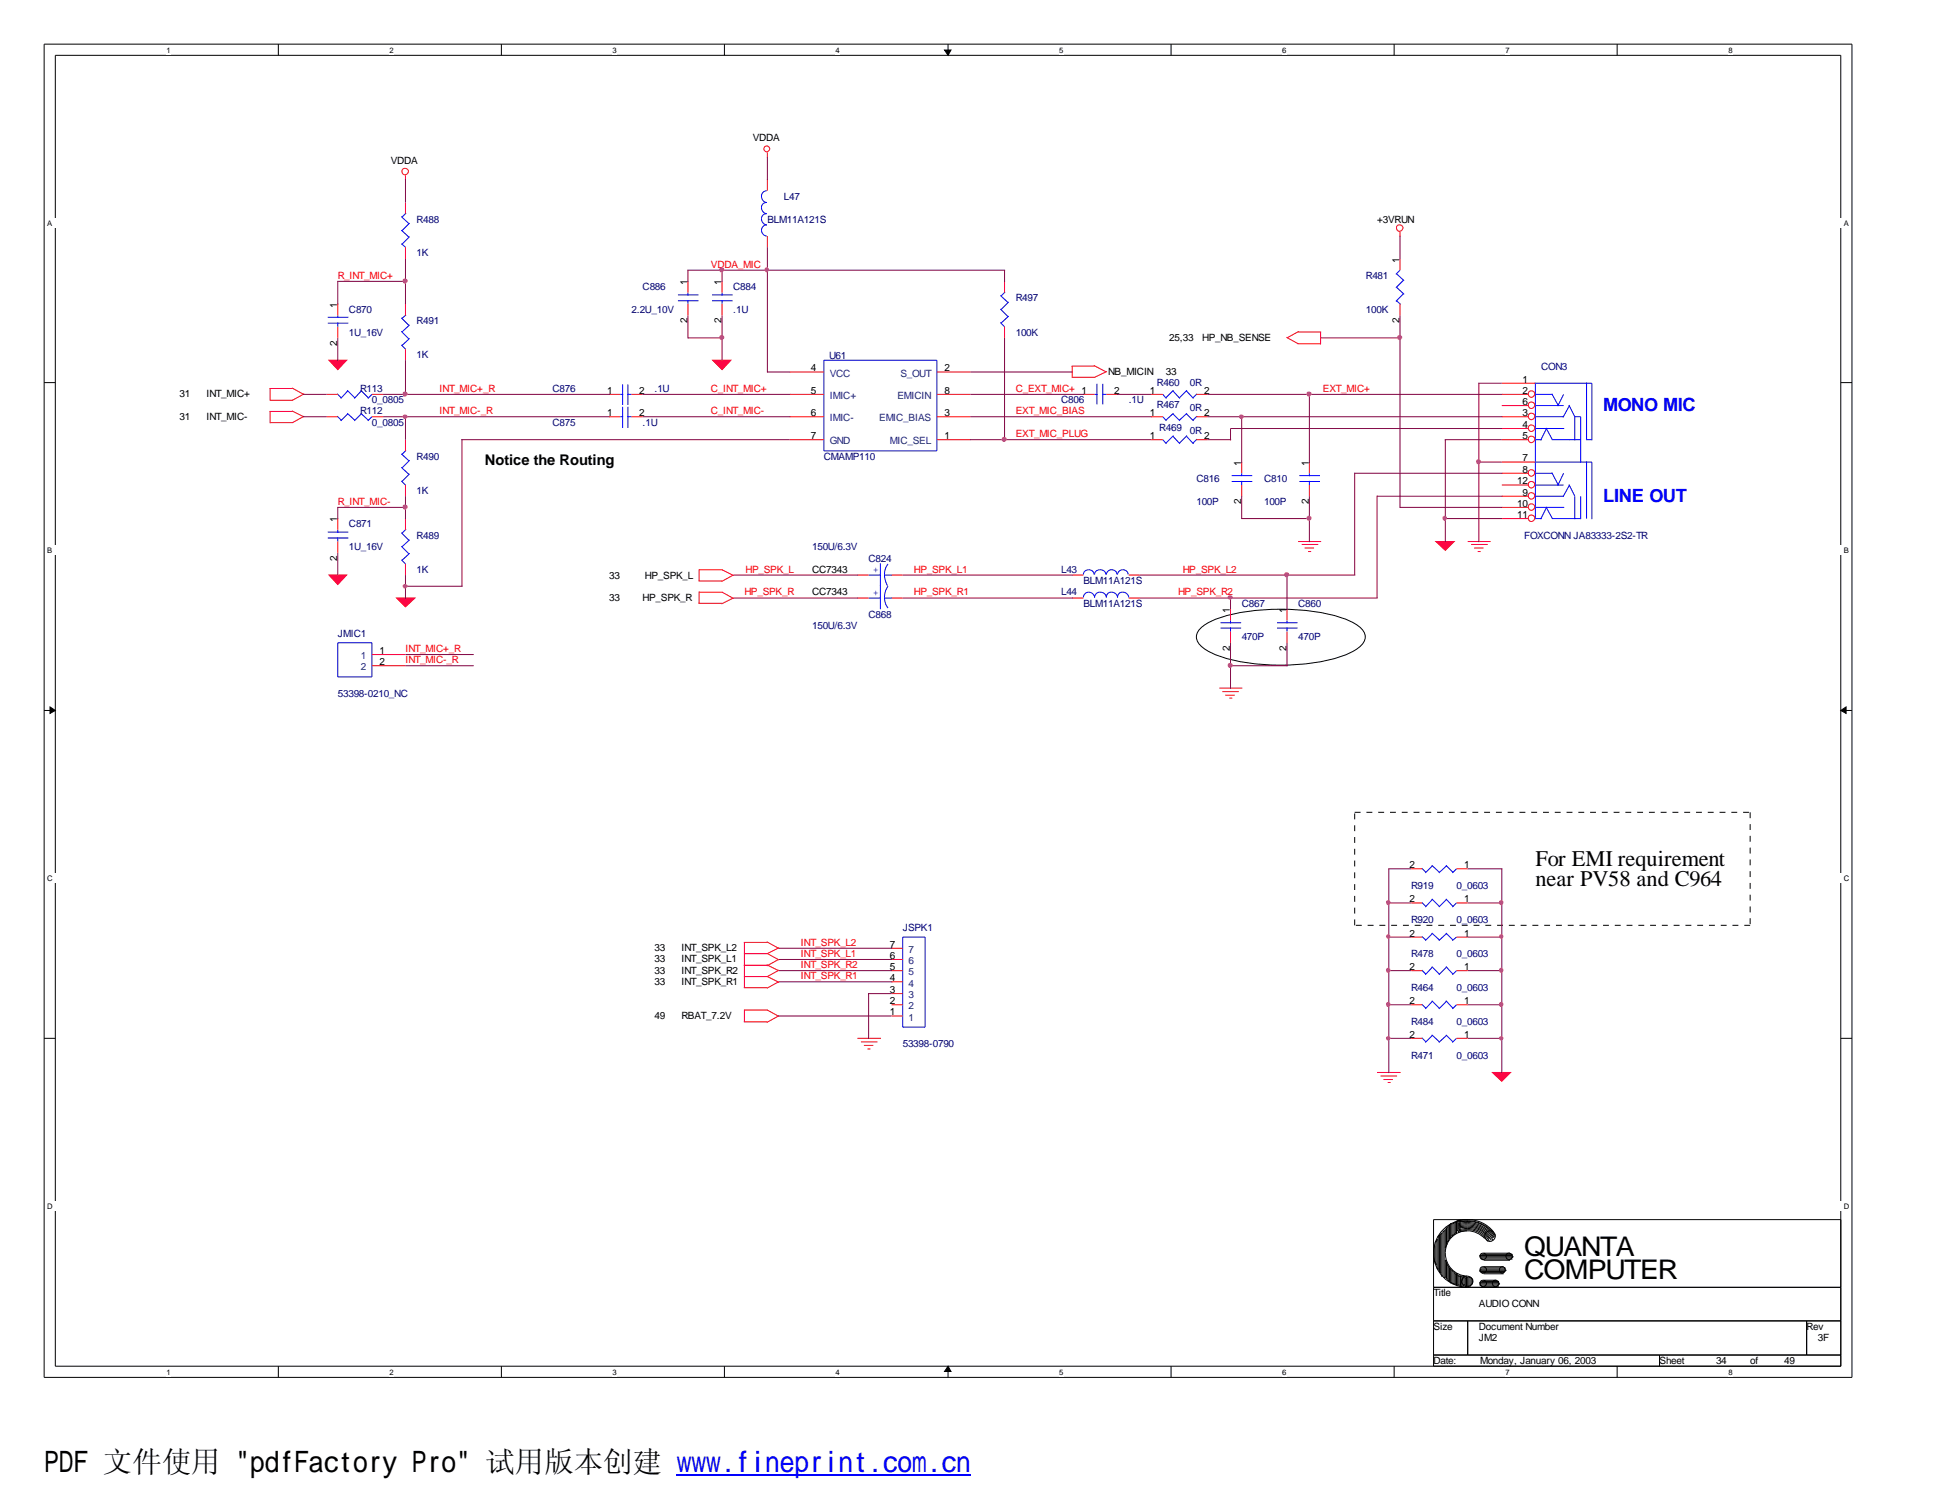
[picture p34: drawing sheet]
<svg xmlns="http://www.w3.org/2000/svg" width="279mm" height="216mm" viewBox="0 0 279 216" stroke-linecap="round" stroke-linejoin="round" font-family="sans-serif">
<defs><g id="words">
<text font-size="4.2" x="6.3" y="211.7">PDF 文件使用 &quot;pdfFactory Pro&quot; 试用版本创建 www.fineprint.com.cn</text>
<g font-size="3.9">
<text x="219.3" y="180.6">QUANTA</text>
<text x="219.3" y="184">COMPUTER</text>
</g>
<g font-size="3.2">
<text x="220.9" y="124.6">For EMI requirement</text>
<text x="220.9" y="127.5">near PV58 and C964</text>
</g>
<g font-size="2.6" fill="#00f">
<text x="230.6" y="59.2">MONO MIC</text>
<text x="230.6" y="72.2">LINE OUT</text>
</g>
<text font-size="2.1" x="69.8" y="66.9">Notice the Routing</text>
<g font-size="1.4">
<text x="56.2" y="23.5">VDDA</text>
<text x="108.3" y="20.3">VDDA</text>
<text x="198.1" y="32">+3VRUN</text>
<text x="98.9" y="41" transform="rotate(-90 98.9 41)">1</text>
<text x="103.8" y="41" transform="rotate(-90 103.8 41)">1</text>
<text x="201.3" y="37.8" transform="rotate(-90 201.3 37.8)">1</text>
<text x="48.5" y="44.3" transform="rotate(-90 48.5 44.3)">1</text>
<text x="98.9" y="46.5" transform="rotate(-90 98.9 46.5)">2</text>
<text x="103.8" y="46.5" transform="rotate(-90 103.8 46.5)">2</text>
<text x="201.3" y="46.5" transform="rotate(-90 201.3 46.5)">2</text>
<text x="48.5" y="49.8" transform="rotate(-90 48.5 49.8)">2</text>
<text x="116.7" y="53.4">4</text>
<text x="135.9" y="53.4">2</text>
<text x="159.4" y="53.9">NB_MICIN</text>
<text x="167.7" y="53.9">33</text>
<text x="168.2" y="49">25,33</text>
<text x="173" y="49">HP_NB_SENSE</text>
<text x="25.8" y="57.2">31</text>
<text x="29.7" y="57.2">INT_MIC+</text>
<text x="87.4" y="56.6">1</text>
<text x="87.4" y="59.9">1</text>
<text x="91.9" y="56.6">2</text>
<text x="91.9" y="59.9">2</text>
<text x="116.7" y="59.9">6</text>
<text x="116.7" y="56.6">5</text>
<text x="135.9" y="56.6">8</text>
<text x="135.9" y="59.9">3</text>
<text x="160.3" y="56.6">2</text>
<text x="165.4" y="56.6">1</text>
<text x="165.4" y="59.9">1</text>
<text x="173.2" y="56.6">2</text>
<text x="173.2" y="59.9">2</text>
<text x="219" y="56.6">2</text>
<text x="219" y="58.3">6</text>
<text x="219" y="59.9">3</text>
<text x="219" y="55">1</text>
<text x="25.8" y="60.5">31</text>
<text x="29.7" y="60.5">INT_MIC-</text>
<text x="116.7" y="63.2">7</text>
<text x="135.9" y="63.2">1</text>
<text x="165.4" y="63.2">1</text>
<text x="173.2" y="63.2">2</text>
<text x="219" y="61.6">4</text>
<text x="219" y="63.2">5</text>
<text x="178.6" y="67" transform="rotate(-90 178.6 67)">1</text>
<text x="188.3" y="67" transform="rotate(-90 188.3 67)">1</text>
<text x="218.3" y="69.7">12</text>
<text x="219" y="68">8</text>
<text x="219" y="71.3">9</text>
<text x="219" y="66.4">7</text>
<text x="48.5" y="75.1" transform="rotate(-90 48.5 75.1)">1</text>
<text x="178.6" y="72.6" transform="rotate(-90 178.6 72.6)">2</text>
<text x="188.3" y="72.6" transform="rotate(-90 188.3 72.6)">2</text>
<text x="218.3" y="72.9">10</text>
<text x="218.3" y="74.5">11</text>
<text x="48.5" y="80.7" transform="rotate(-90 48.5 80.7)">2</text>
<text x="87.6" y="83.2">33</text>
<text x="92.8" y="83.2">HP_SPK_L</text>
<text x="116.8" y="82.4">CC7343</text>
<text x="87.6" y="86.4">33</text>
<text x="92.5" y="86.4">HP_SPK_R</text>
<text x="116.8" y="85.6">CC7343</text>
<text x="177" y="88.1" transform="rotate(-90 177 88.1)">1</text>
<text x="185.1" y="88.1" transform="rotate(-90 185.1 88.1)">1</text>
<text x="54.6" y="94.1">1</text>
<text x="54.6" y="95.7">2</text>
<text x="177" y="93.6" transform="rotate(-90 177 93.6)">2</text>
<text x="185.1" y="93.6" transform="rotate(-90 185.1 93.6)">2</text>
<text x="202.8" y="124.9">2</text>
<text x="210.7" y="124.9">1</text>
<text x="202.8" y="129.8">2</text>
<text x="210.7" y="129.8">1</text>
<text x="94.1" y="136.8">33</text>
<text x="98" y="136.8">INT_SPK_L2</text>
<text x="128" y="137.9">6</text>
<text x="128" y="136.3">7</text>
<text x="202.8" y="134.7">2</text>
<text x="210.7" y="134.7">1</text>
<text x="94.1" y="138.4">33</text>
<text x="94.1" y="140.1">33</text>
<text x="94.1" y="141.7">33</text>
<text x="98" y="138.4">INT_SPK_L1</text>
<text x="98" y="140.1">INT_SPK_R2</text>
<text x="98" y="141.7">INT_SPK_R1</text>
<text x="128" y="142.8">3</text>
<text x="128" y="141.1">4</text>
<text x="128" y="139.5">5</text>
<text x="202.8" y="139.5">2</text>
<text x="210.7" y="139.5">1</text>
<text x="94.1" y="146.6">49</text>
<text x="98" y="146.6">RBAT_7.2V</text>
<text x="128" y="146">1</text>
<text x="128" y="144.4">2</text>
<text x="202.8" y="144.4">2</text>
<text x="202.8" y="149.3">2</text>
<text x="210.7" y="144.4">1</text>
<text x="210.7" y="149.3">1</text>
<text x="206.2" y="186.4">Title</text>
<text x="206.2" y="191.3">Size</text>
<text x="212.8" y="188">AUDIO CONN</text>
<text x="212.8" y="191.3">Document Number</text>
<text x="259.9" y="191.3">Rev</text>
<text x="206.2" y="196.2">Date:</text>
<text x="212.8" y="193">JM2</text>
<text x="212.9" y="196.2">Monday, January 06, 2003</text>
<text x="238.8" y="196.2">Sheet</text>
<text x="246.9" y="196.2">34</text>
<text x="251.8" y="196.2">of</text>
<text x="256.7" y="196.2">49</text>
<text x="261.5" y="193">3F</text>
</g>
<g font-size="1.4" fill="#000080">
<text x="112.8" y="28.7">L47</text>
<text x="59.9" y="32">R488</text>
<text x="110.4" y="32">BLM11A121S</text>
<text x="59.9" y="36.8">1K</text>
<text x="92.5" y="41.7">C886</text>
<text x="105.5" y="41.7">C884</text>
<text x="196.5" y="40.1">R481</text>
<text x="50.2" y="45">C870</text>
<text x="59.9" y="46.7">R491</text>
<text x="90.8" y="45">2.2U_10V</text>
<text x="105.5" y="45">.1U</text>
<text x="146.1" y="43.3">R497</text>
<text x="196.5" y="45">100K</text>
<text x="50.2" y="48.3">1U_16V</text>
<text x="59.9" y="51.5">1K</text>
<text x="119.3" y="51.6">U61</text>
<text x="146.1" y="48.3">100K</text>
<text x="221.7" y="53.3">CON3</text>
<text x="51.8" y="56.4">R113</text>
<text x="51.8" y="59.6">R112</text>
<text x="53.5" y="58">0_0805</text>
<text x="79.5" y="56.4">C876</text>
<text x="94.1" y="56.4">.1U</text>
<text x="152.7" y="58">C806</text>
<text x="162.4" y="58">.1U</text>
<text x="166.5" y="55.5">R460</text>
<text x="166.5" y="58.7">R467</text>
<text x="171.2" y="59.1">0R</text>
<text x="171.2" y="55.5">0R</text>
<text x="53.5" y="61.2">0_0805</text>
<text x="79.5" y="61.2">C875</text>
<text x="92.5" y="61.2">.1U</text>
<text x="166.8" y="62.1">R469</text>
<text x="171.2" y="62.4">0R</text>
<text x="59.9" y="66.1">R490</text>
<text x="59.9" y="71">1K</text>
<text x="118.5" y="66.1">CMAMP110</text>
<text x="172.1" y="69.3">C816</text>
<text x="181.9" y="69.3">C810</text>
<text x="50.2" y="75.9">C871</text>
<text x="59.9" y="77.5">R489</text>
<text x="172.1" y="72.6">100P</text>
<text x="181.9" y="72.6">100P</text>
<text x="219.3" y="77.5">FOXCONN JA83333-2S2-TR</text>
<text x="50.2" y="79.2">1U_16V</text>
<text x="59.9" y="82.4">1K</text>
<text x="116.8" y="79.2">150U/6.3V</text>
<text x="125" y="80.8">C824</text>
<text x="152.7" y="82.4">L43</text>
<text x="155.9" y="84">BLM11A121S</text>
<text x="125" y="88.9">C868</text>
<text x="152.7" y="85.6">L44</text>
<text x="155.9" y="87.3">BLM11A121S</text>
<text x="178.6" y="87.3">C867</text>
<text x="186.8" y="87.3">C860</text>
<text x="48.6" y="91.6">JMIC1</text>
<text x="116.8" y="90.5">150U/6.3V</text>
<text x="178.6" y="92.1">470P</text>
<text x="186.8" y="92.1">470P</text>
<text x="48.6" y="100.2">53398-0210_NC</text>
<text x="203" y="127.9">R919</text>
<text x="209.6" y="127.9">0_0603</text>
<text x="129.9" y="133.9">JSPK1</text>
<text x="203" y="132.8">R920</text>
<text x="203" y="137.7">R478</text>
<text x="209.6" y="132.8">0_0603</text>
<text x="209.6" y="137.7">0_0603</text>
<text x="203" y="142.5">R464</text>
<text x="209.6" y="142.5">0_0603</text>
<text x="203" y="147.4">R484</text>
<text x="209.6" y="147.4">0_0603</text>
<text x="129.9" y="150.6">53398-0790</text>
<text x="203" y="152.3">R471</text>
<text x="209.6" y="152.3">0_0603</text>
</g>
<g font-size="1.4" fill="#f00">
<text x="48.6" y="40.1">R_INT_MIC+</text>
<text x="102.3" y="38.5">VDDA_MIC</text>
<text x="63.2" y="59.6">INT_MIC-_R</text>
<text x="63.2" y="56.4">INT_MIC+_R</text>
<text x="102.3" y="56.4">C_INT_MIC+</text>
<text x="102.3" y="59.6">C_INT_MIC-</text>
<text x="146.1" y="56.4">C_EXT_MIC+ 1</text>
<text x="146.1" y="59.6">EXT_MIC_BIAS</text>
<text x="190.3" y="56.4">EXT_MIC+</text>
<text x="146.1" y="62.9">EXT_MIC_PLUG</text>
<text x="48.6" y="72.6">R_INT_MIC-</text>
<text x="107.3" y="82.4">HP_SPK_L</text>
<text x="131.5" y="82.4">HP_SPK_L1</text>
<text x="170.2" y="82.4">HP_SPK_L2</text>
<text x="107.1" y="85.6">HP_SPK_R</text>
<text x="131.5" y="85.6">HP_SPK_R1</text>
<text x="169.5" y="85.6">HP_SPK_R2</text>
<text x="58.3" y="93.7">INT_MIC+_R</text>
<text x="58.3" y="95.4">INT_MIC-_R</text>
<text x="115.2" y="137.7">INT_SPK_L1</text>
<text x="115.2" y="136.1">INT_SPK_L2</text>
<text x="115.2" y="139.3">INT_SPK_R2</text>
<text x="115.2" y="140.9">INT_SPK_R1</text>
</g>
<g font-size="1.4" fill="#004080">
<text x="119.4" y="57.4">IMIC+</text>
<text x="119.4" y="54.2">VCC</text>
<text x="129.1" y="57.4">EMICIN</text>
<text x="129.5" y="54.2">S_OUT</text>
<text x="119.4" y="63.9">GND</text>
<text x="119.4" y="60.6">IMIC-</text>
<text x="126.5" y="60.6">EMIC_BIAS</text>
<text x="128" y="63.9">MIC_SEL</text>
<text x="51.9" y="94.8">1</text>
<text x="51.9" y="96.4">2</text>
<text x="130.7" y="137.1">7</text>
<text x="130.7" y="143.6">3</text>
<text x="130.7" y="141.9">4</text>
<text x="130.7" y="140.3">5</text>
<text x="130.7" y="138.7">6</text>
<text x="130.7" y="146.8">1</text>
<text x="130.7" y="145.2">2</text>
</g>
<g font-size="1.4" fill="#00f">
<text x="126.4" y="82.4" transform="rotate(-90 126.4 82.4)">+</text>
<text x="126.4" y="85.7" transform="rotate(-90 126.4 85.7)">+</text>
</g>
<g font-size="1.1">
<text x="24" y="7.6">1</text>
<text x="56" y="7.6">2</text>
<text x="88.1" y="7.6">3</text>
<text x="120.2" y="7.6">4</text>
<text x="152.4" y="7.6">5</text>
<text x="184.5" y="7.6">6</text>
<text x="216.6" y="7.6">7</text>
<text x="248.7" y="7.6">8</text>
<text x="6.8" y="32.5">A</text>
<text x="265.3" y="32.5">A</text>
<text x="6.8" y="79.6">B</text>
<text x="265.3" y="79.6">B</text>
<text x="6.8" y="126.7">C</text>
<text x="265.3" y="126.7">C</text>
<text x="6.8" y="173.9">D</text>
<text x="265.3" y="173.9">D</text>
<text x="24" y="197.8">1</text>
<text x="56" y="197.8">2</text>
<text x="88.1" y="197.8">3</text>
<text x="120.2" y="197.8">4</text>
<text x="152.4" y="197.8">5</text>
<text x="184.5" y="197.8">6</text>
<text x="216.6" y="197.8">7</text>
<text x="248.7" y="197.8">8</text>
</g>
</g></defs>
<path d="M6.3 6.3h260.1v191.8h-260.1zM8 8h256.8v188.5h-256.8z" fill="none" stroke="#000" stroke-width=".14"/>
<g fill="#fff">
<path d="M24 6.5h.6v1.4h-.6z"/>
<path d="M24 196.7h.6v1.3h-.6z"/>
</g>
<path d="M40 6.3v1.7M40 196.5v1.6" fill="none" stroke="#000" stroke-width=".14"/>
<g fill="#fff">
<path d="M56 6.5h.6v1.4h-.6z"/>
<path d="M56 196.7h.6v1.3h-.6z"/>
</g>
<path d="M72.1 6.3v1.7M72.1 196.5v1.6" fill="none" stroke="#000" stroke-width=".14"/>
<g fill="#fff">
<path d="M88.1 6.5h.6v1.4h-.6z"/>
<path d="M88.1 196.7h.6v1.3h-.6z"/>
</g>
<path d="M104.2 6.3v1.7M104.2 196.5v1.6" fill="none" stroke="#000" stroke-width=".14"/>
<g fill="#fff">
<path d="M120.2 6.5h.6v1.4h-.6z"/>
<path d="M120.2 196.7h.6v1.3h-.6z"/>
</g>
<path d="M136.4 6.3v1.7M136.4 196.5v1.6" fill="none" stroke="#000" stroke-width=".14"/>
<g fill="#000" stroke="#000" stroke-width=".14">
<path d="M135.9 7.2h.9l-.4 .8z" fill-rule="evenodd"/>
<path d="M136.4 196.5l.4 .8h-.9z" fill-rule="evenodd"/>
</g>
<g fill="#fff">
<path d="M152.4 6.5h.6v1.4h-.6z"/>
<path d="M152.4 196.7h.6v1.3h-.6z"/>
</g>
<path d="M168.5 6.3v1.7M168.5 196.5v1.6" fill="none" stroke="#000" stroke-width=".14"/>
<g fill="#fff">
<path d="M184.5 6.5h.6v1.4h-.6z"/>
<path d="M184.5 196.7h.6v1.3h-.6z"/>
</g>
<path d="M200.6 6.3v1.7M200.6 196.5v1.6" fill="none" stroke="#000" stroke-width=".14"/>
<g fill="#fff">
<path d="M216.6 6.5h.6v1.4h-.6z"/>
<path d="M216.6 196.7h.6v1.3h-.6z"/>
</g>
<path d="M232.7 6.3v1.7M232.7 196.5v1.6" fill="none" stroke="#000" stroke-width=".14"/>
<g fill="#fff">
<path d="M248.7 6.5h.6v1.4h-.6z"/>
<path d="M248.7 196.7h.6v1.3h-.6z"/>
<path d="M6.8 31.4h259.2v1.4h-259.2z"/>
<path d="M6.8 78.5h259.2v1.3h-259.2z"/>
</g>
<path d="M6.3 55h1.7M264.8 55h1.6" fill="none" stroke="#000" stroke-width=".14"/>
<path d="M6.8 125.6h259.2v1.4h-259.2z" fill="#fff"/>
<path d="M6.3 102.2h1.7M264.8 102.2h1.6" fill="none" stroke="#000" stroke-width=".14"/>
<g fill="#000" stroke="#000" stroke-width=".14">
<path d="M7.2 101.7l.8 .5-.8 .4z" fill-rule="evenodd"/>
<path d="M264.8 102.2l.8-.5v.9z" fill-rule="evenodd"/>
</g>
<path d="M6.8 172.8h259.2v1.4h-259.2z" fill="#fff"/>
<g fill="none" stroke="#000" stroke-width=".14">
<path d="M172.6 90.6a10.2 10.2 0 0 1 5.5-2.4 32.9 32.9 0 0 1 14.7 .6 7.1 7.1 0 0 1 3.2 1.8 1.51 1.51 0 0 1 0 2.1 10.4 10.4 0 0 1-5.6 2.4 31.6 31.6 0 0 1-14.7-.6 7 7 0 0 1-3.1-1.8 1.52 1.52 0 0 1 0-2.1zM6.3 149.4h1.7M264.8 149.4h1.6M206.2 175.4h58.6v21.1h-58.6zM206.4 179.2v2.3M206.6 178.6v3.3M206.8 178.3v4.2M206.8 178.2l-.2 .4M206.9 177.9v4.6M207.1 177.6v5.4M207.2 177.5l-.3 .5M207.3 177.5v5.5"/>
<path d="M207.4 177.4v6.2M207.5 177.3l-.2 .2M207.6 177.1v6.5M207.8 177v6.8M207.9 177l-.3 .2M207.9 176.7v2.9M208.1 176.6v2.4M208.2 176.5v2.2M208.2 178.9l-.3 .6M208.3 176.4l-.2 .3M208.4 176.3v2.2M208.4 178.4l-.2 .2"/>
<path d="M208.5 176.2v2M208.6 176.1l-.2 .3M208.7 175.9v2.1M208.7 176h.3M208.8 177.9l-.3 .2M208.9 176v1.9M209 175.9v1.7M209.1 177.5l-.2 .3M209.2 175.9v1.7M209.3 175.8l-.3 .2M209.4 175.8v1.6M209.5 177.3l-.3 .2"/>
<path d="M209.5 175.7v1.8M209.6 177l.3 .2M209.7 175.6v1.4M209.8 176.7a4.1 4.1 0 0 1 4.5 1.5M209.8 176.5a4.1 4.1 0 0 1 4.7 1.9M209.8 176.4a4.4 4.4 0 0 1 5 2M209.8 176.2a4.5 4.5 0 0 1 5 1.9M209.8 176a4.6 4.6 0 0 1 5.2 2.1M209.9 177a3.6 3.6 0 0 1 4.1 1.6M209.9 176.9a3.8 3.8 0 0 1 4.4 1.7M209.9 175.8l1.2-.2a4.8 4.8 0 0 1 4 2.1M209.9 175.6v1.7"/>
<path d="M210 175.8l1.1-.1a4.5 4.5 0 0 1 4 2.2M210 175.5l-.3 .2M210.1 175.6v1.4M211.1 175.4a4.7 4.7 0 0 1 3.8 1.8M211.1 175.4a4.9 4.9 0 0 0-4.9 4.9 4.9 4.9 0 0 0 4.9 4.9M211.1 177a3.4 3.4 0 0 1 2.5 1.1M211.1 177a3.3 3.3 0 0 0-3.2 3.3 3.3 3.3 0 0 0 3.2 3.3M211.1 175.4h-.4a1.71 1.71 0 0 0-1.3 .5M211.1 177l-1.1 .2M206.2 185.2h58.6M206.2 190h58.6M206.2 194.9h58.6"/>
<path d="M206.4 181.4l.3 .5M206.8 182.4l.2 .2M207.1 182.9l.2 .2M207.8 183.7h.2M207.9 181.2v2.5M207.9 181.3l.3 .4M208.1 181.6v2.3M208.1 183.8l.2 .3M208.2 181.8v2.2M208.2 181.9l.2 .4M208.4 184.1l.2 .3M208.4 182.2v2"/>
<path d="M208.5 182.3v2M208.5 182.4l.3 .2M208.7 184.5h.3M208.7 182.5v2.1M208.9 182.7l.2 .3M208.9 182.6v1.9M209 184.7h.3M209 182.9v1.8M209.2 183l.3 .3M209.2 183v1.7M209.4 183.2v1.5M209.4 184.7l.2 .2"/>
<path d="M209.5 183.1v1.7M209.5 183.2l.3 .3M209.7 184.8h.3M209.7 183.4v1.5M209.9 183.4v1.4M209.9 183.6h.5M210 185h.3M210.1 184.8h.1M210.1 183.6v1.3M210.1 183.5v1.3M210.3 183.6v1.5M210.5 183.6v1.5"/>
<path d="M210.6 183.5l-.5 1.5M210.7 183.5v1.3M210.7 183.6l.2 .3M210.7 184.7l-.2 .3M210.8 185h.3M210.8 183.8v1.3M211 183.7h.2M211 183.6v1.4M211.2 183.7v1.4M211.2 190v4.9M211.2 185h.2M211.3 183.7h.3"/>
<path d="M211.3 183.6v1.4M211.5 183.7v1.4M211.7 183.7v1.1M211.7 183.8l.2 .3M211.8 184.7l-.3 .3M211.8 184v.7M212.9 180.6h4.6M212.9 182.9h3.6M212.9 184.5h2.7M212.9 184.8h2.7M212.9 180.6v.2M212.9 184.5v.2"/>
<path d="M212.9 180.8h4.9M212.9 182.7h3.8M212.9 182.9l.5 .2M212.9 184.7h2.9M212.9 184.8l.5 .3M213 180.9h4.5M213 182.5h3.5M213.1 180.4h4.5M213.1 180.9l.3 .3M213.1 182.4h3.5M213.1 182.5l-.2 .3M213.1 184.3h2.5"/>
<path d="M213.3 181.1h4.3M213.3 183h3.1M213.3 185h2.3M213.4 184.1h1.9M213.4 183.2h2.9M213.4 182.2h2.9M213.4 181.3h3.9M213.4 180.3h3.9M215.6 184.3v.3M215.7 184.7l-.2 .2M216.5 182.4v.2M216.7 182.7l-.3 .3"/>
<path d="M217.5 180.4v.3M217.7 180.8l-.3 .2M238.8 194.9v1.6M259.9 190v4.9"/>
<circle cx="214.4" cy="177.8" r=".75"/>
<circle cx="211.1" cy="184.3" r=".79"/>
<circle cx="213.4" cy="182.7" r=".48"/>
<circle cx="213.4" cy="180.7" r=".48"/>
<circle cx="213.4" cy="184.6" r=".48"/>
<circle cx="215.2" cy="184.6" r=".48"/>
<circle cx="216.1" cy="182.7" r=".45"/>
<circle cx="217.1" cy="180.7" r=".48"/>
</g>
<path d="M194.9 116.8h56.9M251.8 116.8v16.3M194.9 133.1v-16.3M251.8 133.1h-56.9" fill="none" stroke="#000" stroke-width=".14" stroke-dasharray=".8" stroke-linecap="butt"/>
<g fill="#f00" stroke="#f00" stroke-width=".14">
<path d="M214.7 154.3h2.6l-1.2 1.2z" fill-rule="evenodd"/>
<path d="M206.6 77.9h2.6l-1.3 1.3z" fill-rule="evenodd"/>
<path d="M57.1 86h2.6l-1.4 1.3z" fill-rule="evenodd"/>
<path d="M102.5 51.8h2.7l-1.3 1.4z" fill-rule="evenodd"/>
<path d="M47.3 82.7h2.6l-1.3 1.4z" fill-rule="evenodd"/>
<path d="M47.3 51.8h2.6l-1.3 1.4z" fill-rule="evenodd"/>
</g>
<g fill="none" stroke="#f00" stroke-width=".14">
<path d="M58.3 25.2v.7M58.3 29.1v1.6M58.3 35.6v1.7M110.4 21.9v.8M110.4 25.8v1.6M110.4 34v1.6M201.4 33.4v.6M201.4 37.3v1.6M38.8 55.9h3.3M38.8 59.2h3.3M38.9 55.9v1.8M38.9 59.2v1.7"/>
<path d="M38.9 57.6h3.3M42 55.8l1.7 .9M42 59.1l1.7 .8M43.8 56.6l-1.7 1M43.8 59.9l-1.7 .9M47 56.7h1.6M47 59.9h1.6M48.6 43.7v1.7M48.6 47v1.6M53.5 56.7h1.6M53.5 59.9h1.6M58.3 43.7v1.7"/>
<path d="M58.3 50.2v1.6M87.6 56.7h1.6M87.6 59.9h1.6M90.8 56.7h1.7M90.8 59.9h1.7M99 40.5v1.6M99 43.7v1.7M103.9 40.5v1.6M103.9 43.7v1.7M113.6 56.7h4.9M113.6 59.9h4.9M113.6 53.5h4.9"/>
<path d="M134.8 56.7h4.8M134.8 59.9h4.8M134.8 53.5h4.8M144.5 40.5v1.6M144.5 47v1.6M154.2 52.7h3.3M154.3 52.7v1.7M154.3 54.3h3.3M155.9 56.7h1.6M157.4 52.6l1.8 .9M159.2 56.7h1.6M159.3 53.4l-1.8 .9"/>
<path d="M165.6 56.7h1.7M165.6 59.9h1.7M172.1 56.7h1.6M172.1 59.9h1.6M185.1 48.5l1.7 .9M186.7 49.4h3.3M186.8 47.8h3.3M186.9 47.7l-1.7 .9M190 47.8v1.7M201.4 43.7v1.7M216.1 56.7h3.8M216.1 59.9h3.8"/>
<path d="M216.1 58.3h3.8M216.1 55.1h4.8M38.9 60.8h3.3M48.6 74.6v1.6M48.6 77.9v1.6M58.3 63.2v1.7M58.3 69.8v1.6M58.3 74.6v1.6M113.6 63.2h4.9M134.8 63.2h4.8M165.6 63.2h1.7M172.1 63.2h1.6"/>
<path d="M178.6 66.5v1.6M178.6 69.8v1.6M186.8 77.9h3.3M187.3 78.3h2.4M187.7 78.8h1.4M188.2 79.3h.4M188.4 66.5v1.6M188.4 69.8v1.6M211.2 77.9h3.3M211.7 78.3h2.3M212.1 78.8h1.3M212.6 79.3h.4"/>
<path d="M216.1 63.2h3.8M216.1 61.6h3.8M216.1 68.1h3.8M216.1 69.8h3.8M216.1 71.4h3.8M216.1 73h3.8M216.1 74.6h3.8M216.1 66.5h4.8M53.5 94.1h4.8M53.5 95.8h4.8M58.3 81.1v1.6M100.5 83.6h3.4"/>
<path d="M100.5 86.8h3.4M100.6 82h3.4M100.6 81.9v1.7M100.6 85.1v1.7M100.6 85.2h3.4M103.9 82l1.7 .8M103.9 85.2l1.7 .9M105.5 82.7l-1.7 1M105.5 86l-1.7 .9M123.4 82.7h1.6M123.4 86h1.6M128.3 82.7h1.6"/>
<path d="M128.3 86h1.6M154.3 82.7h1.6M154.3 86h1.6M162.4 82.7h1.6M162.4 86h1.6M175.4 99h3.3M175.9 99.5h2.3M176.3 100h1.3M177 87.6v1.6M177 90.8v1.7M185.2 87.6v1.6M185.2 90.8v1.7"/>
<path d="M176.9 100.4h.4M107 135.6h3.4M107 138.9h3.4M107.1 135.6v6.5M107.1 137.2h3.4M110.3 135.5l1.7 .9M110.3 138.8l1.7 .8M112 138l-1.7 .9M112.1 136.3l-1.7 .9 1.7 .9M112.1 139.5l-1.7 1 1.7 .8M128.3 139.6h1.6M128.3 138h1.6"/>
<path d="M128.3 136.4h1.6M203 129.9h1.6M203 125h1.6M203 139.6h1.6M203 134.8h1.6M209.5 129.9h1.7M209.5 125h1.7M209.5 139.6h1.7M209.5 134.8h1.7M107 142.1h3.4M107 147h3.4M107.1 145.2v1.8"/>
<path d="M107.1 140.5h3.4M107.1 145.3h3.4M110.4 145.3l1.7 .9M112 141.2l-1.7 1M112 146.1l-1.7 1M123.4 149.4h3.3M123.9 149.9h2.3M124.3 150.4h1.3M124.8 150.9h.4M128.3 144.5h1.6M128.3 146.1h1.6M128.3 142.9h1.6"/>
<path d="M128.3 141.2h1.6M198.1 154.3h3.4M198.6 154.8h2.4M199.1 155.3h1.3M199.6 155.7h.5M203 149.4h1.6M203 144.5h1.6M209.5 149.4h1.7M209.5 144.5h1.7"/>
<circle cx="58.3" cy="24.7" r=".48"/>
<circle cx="110.3" cy="21.4" r=".42"/>
<circle cx="201.4" cy="32.8" r=".48"/>
<circle cx="220.3" cy="56.7" r=".48"/>
<circle cx="220.3" cy="59.9" r=".48"/>
<circle cx="220.3" cy="58.3" r=".48"/>
<circle cx="220.3" cy="68" r=".48"/>
<circle cx="220.3" cy="63.2" r=".48"/>
<circle cx="220.3" cy="61.6" r=".48"/>
<circle cx="220.3" cy="74.5" r=".48"/>
<circle cx="220.3" cy="71.3" r=".48"/>
<circle cx="220.3" cy="69.7" r=".48"/>
<circle cx="220.3" cy="72.9" r=".48"/>
</g>
<g fill="none" stroke="#00f" stroke-width=".14">
<path d="M57.7 35.1l.6 .5M57.7 33.1l1.1 1M57.7 31.2l1.1 1M58.4 30.6l-.6 .6M58.9 34l-1.1 1.1M58.9 32.1l-1.1 1.1M110.3 27.4a.85 .85 0 0 0-.7 .9 .85 .85 0 0 0 .7 .8 .81 .81 0 0 0-.7 .8 .81 .81 0 0 0 .7 .8 .81 .81 0 0 0-.7 .8 .81 .81 0 0 0 .7 .8 .81 .81 0 0 0-.7 .8 .81 .81 0 0 0 .7 .9M200.9 39.4l1.1 1M201.4 38.9l-.6 .6M47.2 46.5h2.9M47.2 45.6h2.9M48.5 56.6l.6 .6"/>
<path d="M48.5 59.9l.6 .6M48.6 45.4v.3M48.6 46.4v.6M50 56.1l1.1 1.1M50 59.4l1.1 1.1M50 56.2l-1 1.1M50 59.5l-1 1M51.9 56.1l1.1 1.1M51.9 59.4l1.1 1.1M52 56.2l-1 1.1M52 59.5l-1 1M53.5 56.7l-.6 .6"/>
<path d="M53.5 59.9l-.6 .6M57.7 49.6l.6 .6M57.7 47.7l1.1 1.1M57.7 45.7l1.1 1.1M58.4 45.3l-.6 .5M58.9 48.7l-1.1 1M58.9 46.7l-1.1 1.1M89.2 56.7h.5M89.2 59.9h.5M89.6 55.3v3M89.6 58.5v3.1M90.3 56.7h.5"/>
<path d="M90.3 59.9h.5M90.3 55.3v3M90.3 58.5v3.1M97.5 43.3h3M97.5 42.4h3M99 42.1v.4M99 43.2v.5M102.4 43.3h3M102.4 42.4h3M103.9 42.1v.4M103.9 43.2v.5M118.5 51.8h16.3v13.1h-16.3z"/>
<path d="M143.9 46.4l.6 .6M143.9 44.4l1.1 1.2M143.9 42.5l1.1 1M144.6 42l-.6 .6M145.1 45.5l-1.1 1M145.1 43.4l-1.1 1.1M157.5 56.7h.4M157.8 55.2v3M158.6 56.7h.6M158.7 55.2v3M167.3 56.7l.5 .6M167.3 59.9l.5 .6"/>
<path d="M168.7 56.2l1.1 1.1M168.7 59.5l1.1 1M168.8 56.1l-1.1 1.1M168.8 59.4l-1.1 1.1M170.7 56.2l1 1.1M170.7 59.5l1 1M170.8 56.1l-1.1 1.1M170.8 59.4l-1.1 1.1M172.2 56.6l-.6 .6M172.2 59.9l-.6 .6M200.9 41.3l1.1 1M200.9 43.3l.6 .5"/>
<path d="M201.9 40.3l-1.1 1.1M201.9 42.2l-1.1 1.1M220.8 56.7h2.6M220.8 59.9h4.2M220.8 55.1h8.2v8.2M220.8 58.3h4.2M220.9 55.1v19.6M223.3 56.6l.9 1.7M225 56.7l-.9 1.7M225.7 58.3l.9 1.6v3.4M225.8 58.3l-.9 1.7M226.5 59.9h.9v6.6"/>
<path d="M228.3 55v8.2M47.2 77.4h2.9M47.2 76.5h2.9M48.6 76.2v.4M48.6 77.3v.6M57.7 69.2l.6 .6M57.7 67.2l1.1 1M57.7 65.3l1.1 1M57.7 78.6l1.1 1.1M57.7 76.6l1.1 1.1M58.4 64.8l-.6 .6M58.4 76.1l-.6 .6"/>
<path d="M58.9 68.2l-1.1 1.1M58.9 66.2l-1.1 1.1M58.9 79.6l-1.1 1M58.9 77.6l-1.1 1.1M167.3 63.2l.5 .6M168.7 62.7l1.1 1.1M168.8 62.7l-1.1 1.1M170.7 62.7l1 1.1M170.8 62.7l-1.1 1.1M172.2 63.2l-.6 .6M177.2 69.3h3M177.2 68.4h3"/>
<path d="M178.6 68.1v.4M178.6 69.2v.6M186.9 69.3h3M186.9 68.4h3M188.4 68.1v.4M188.4 69.2v.6M220.8 66.5h8.2v8.2M220.8 69.8h4.2M220.8 68.1h2.6M220.8 71.4h4.2M220.9 63.2h.9M220.9 61.6h4.1"/>
<path d="M220.9 73h4.1M220.9 74.6h.9M222.4 61.6l1 1.6M222.4 72.9l1 1.7M222.5 61.6l-.8 1.7M222.5 73l-.8 1.7M223.3 63.2h4.1M223.3 68l.9 1.8M223.3 74.6h4.1M225 68.1l-.9 1.7M225.7 69.7l.9 1.7v3.3M225.8 69.8l-.9 1.7"/>
<path d="M227.4 71.4v3.3M228.2 63.2h.8M228.3 66.4v8.2M48.6 92.5h4.9v4.9h-4.9zM57.7 80.5l.6 .6M125 82.7h1.7M125 86h1.7M126.7 81v6.6M127.3 82.7h1.1M127.3 86h1.1M127.8 81.1a2.87 2.87 0 0 0-.1 3.1M127.8 84.3a2.67 2.67 0 0 0 0 3.2"/>
<path d="M155.9 82.6a.77 .77 0 0 1 .7-.6 .77 .77 0 0 1 .8 .6M155.9 85.9a.81 .81 0 0 1 .8-.7 .81 .81 0 0 1 .8 .7 .85 .85 0 0 1 .8-.7 .85 .85 0 0 1 .9 .7 .81 .81 0 0 1 .8-.7 .81 .81 0 0 1 .8 .7 .81 .81 0 0 1 .8-.7 .81 .81 0 0 1 .8 .7M157.5 82.6a.82 .82 0 0 1 .8-.6 .82 .82 0 0 1 .8 .6M159.2 82.6a.77 .77 0 0 1 .7-.6 .77 .77 0 0 1 .8 .6M160.8 82.6a.77 .77 0 0 1 .7-.6 .77 .77 0 0 1 .8 .6M175.6 90.3h3M175.6 89.6h3M177 89.2v.5M177 90.3v.5M183.7 90.3h3M183.7 89.6h3M185.2 89.2v.5"/>
<path d="M185.2 90.3v.5M129.9 134.8h3.2v12.9h-3.2zM204.6 129.8l.5 .6M204.6 124.9l.5 .6M204.6 134.7l.5 .5M204.6 139.5l.5 .6M206 129.3l1.1 1.1M206 124.5l1.1 1M206 134.2l1.1 1M206 139l1.1 1.1M206.1 129.4l-1 1.1M206.1 124.5l-1 1.1"/>
<path d="M206.1 134.3l-1 1M206.1 139.1l-1 1.1M208 129.3l1 1.1M208 124.5l1 1M208 134.2l1 1M208 139l1 1.1M208.1 129.4l-1.1 1.1M208.1 124.5l-1.1 1.1M208.1 134.3l-1.1 1M208.1 139.1l-1.1 1.1M209.5 129.9l-.5 .6M209.5 125l-.5 .6"/>
<path d="M209.5 134.8l-.5 .5M209.5 139.6l-.5 .6M204.6 144.4l.5 .6M204.6 149.3l.5 .6M206 143.9l1.1 1.1M206 148.8l1.1 1.1M206.1 144l-1 1.1M206.1 148.9l-1 1M208 143.9l1 1.1M208 148.8l1 1.1M208.1 144l-1.1 1.1M208.1 148.9l-1.1 1"/>
<path d="M209.5 144.5l-.5 .6M209.5 149.4l-.5 .5"/>
</g>
<g fill="none" stroke="#800040" stroke-width=".14">
<path d="M58.3 25.7v3.4M58.3 37.3v6.5M98.9 38.9h45.7M99 38.9v1.7M103.9 38.9v1.7M110.4 22.6v3.3M110.4 35.6v18M144.5 38.9v1.7M201.4 33.9v3.4M43.6 56.7h3.4M43.6 59.9h3.4M48.5 40.5h9.8"/>
<path d="M48.6 40.5v3.3M48.6 48.6v3.3M55.1 56.7h32.6M55.1 59.9h32.6M58.3 51.8v5M58.3 59.9v3.3M92.5 56.7h21.2M92.5 59.9h21.2M99 45.4v3.3M99 48.6h5M103.9 45.4v6.5M110.4 53.5h3.3"/>
<path d="M139.6 56.7h16.4M139.6 53.5h14.7M139.6 59.9h26.1M144.5 48.6v14.7M160.7 56.7h4.9M173.7 56.7h42.5M173.7 59.9h42.5M178.6 59.9v6.6M188.4 56.7v9.8M190 48.6h11.5M201.4 45.4v27.7M212.7 55.1h3.4"/>
<path d="M212.8 55.1v22.9M48.5 73h9.8M48.6 73v1.7M48.6 79.5v3.3M58.3 71.4v3.3M66.4 63.2h47.2M66.5 63.2v21.1M139.5 63.2h26.1M173.7 63.2h3.4M178.6 74.6h9.8M178.6 71.3v3.3M188.4 71.4v6.6"/>
<path d="M194.9 68v14.7M194.9 68.1h21.3M198.1 71.3v14.7M198.1 71.4h18.1M201.4 73h14.8M207.9 63.2h8.2M207.9 74.6h8.3M207.9 63.2v14.8M212.7 66.5h3.4M216.2 61.6h-39.2v1.7M58.3 95.8h9.9M58.3 82.7v3.4"/>
<path d="M58.3 84.3h8.2M58.3 94.1h9.9M105.5 82.7h17.9M105.5 86h17.9M129.9 82.7h24.4M129.9 86h24.4M164 82.7h31M164 86h34.2M177 85.9v1.7M177 92.5v6.6M177 95.8h8.3M185.2 82.6v5"/>
<path d="M185.2 92.5v3.3M112 138h16.4M112 136.4h16.4M112 139.6h16.4M199.7 139.6h3.3M199.7 134.8h3.3M199.7 125h3.3M199.7 129.9h3.3M199.8 125v29.3M211.2 139.6h5M211.2 134.8h5M211.2 125h5"/>
<path d="M211.2 129.9h5M216.1 125v29.3M111.9 146.1h16.4M112 141.2h16.4M124.9 142.9h3.4M125 142.9v6.5M199.7 144.5h3.3M199.7 149.4h3.3M211.2 144.5h5M211.2 149.4h5"/>
</g>
<g fill="#f0f" stroke="#f0f" stroke-width=".14">
<path d="M215.8 149.1l.3 .1 .1 .2-.2 .2-.3-.2z" fill-rule="evenodd"/>
<path d="M199.6 134.5h.3l.1 .2-.3 .3-.2-.3z" fill-rule="evenodd"/>
<path d="M199.6 149.1l.3 .1 .1 .2-.3 .2-.2-.2z" fill-rule="evenodd"/>
<path d="M215.8 134.5h.3l.1 .2-.2 .3-.3-.3z" fill-rule="evenodd"/>
<circle cx="103.8" cy="38.8" r=".31"/>
<circle cx="110.3" cy="38.8" r=".28"/>
<circle cx="216" cy="139.6" r=".28"/>
<circle cx="177" cy="95.7" r=".31"/>
<circle cx="177" cy="86" r=".28"/>
<circle cx="188.3" cy="74.5" r=".31"/>
<circle cx="201.4" cy="48.5" r=".31"/>
<circle cx="207.8" cy="74.5" r=".28"/>
<circle cx="58.3" cy="40.4" r=".31"/>
<circle cx="103.8" cy="48.5" r=".31"/>
<circle cx="58.3" cy="72.9" r=".31"/>
<circle cx="58.3" cy="60" r=".28"/>
<circle cx="58.3" cy="56.7" r=".31"/>
<circle cx="58.3" cy="84.4" r=".28"/>
<circle cx="216" cy="144.5" r=".28"/>
<circle cx="188.3" cy="56.7" r=".31"/>
<circle cx="178.6" cy="60" r=".28"/>
<circle cx="185.1" cy="82.7" r=".31"/>
<circle cx="199.7" cy="144.5" r=".28"/>
<circle cx="199.7" cy="139.6" r=".28"/>
<circle cx="144.5" cy="63.2" r=".31"/>
<circle cx="216" cy="129.8" r=".28"/>
<circle cx="199.7" cy="129.8" r=".28"/>
<circle cx="212.7" cy="66.4" r=".31"/>
</g>
<path d="M97.4 212.1h42.3" fill="none" stroke="#00f" stroke-width=".17"/>
<use href="#words"/>
</svg>
